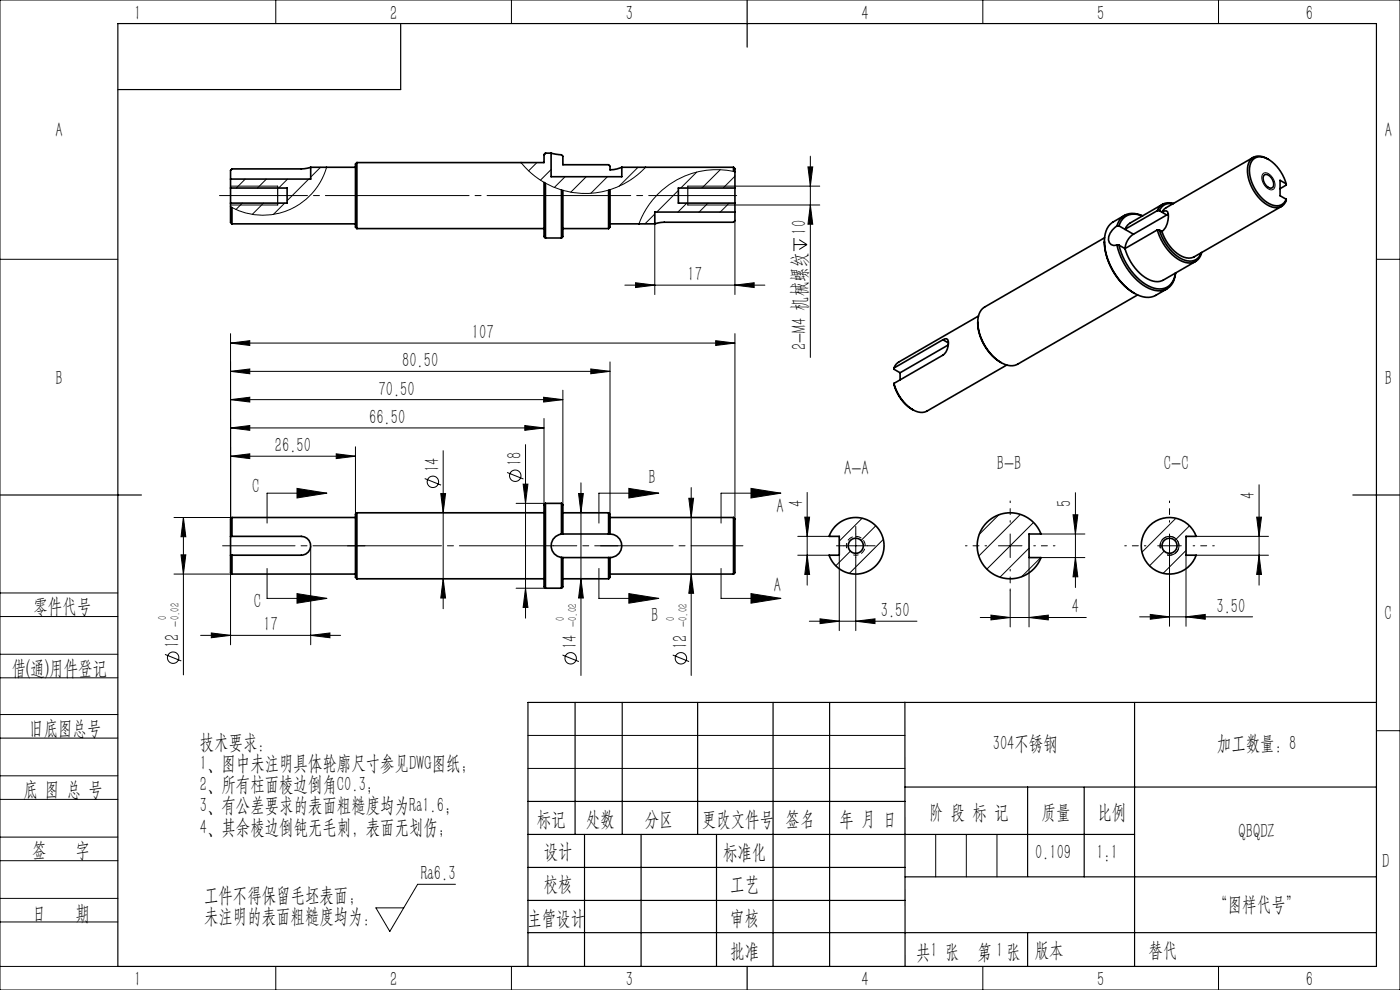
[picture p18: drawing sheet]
<svg xmlns="http://www.w3.org/2000/svg" width="297mm" height="210mm" viewBox="0 0 297 210" stroke-linecap="round" stroke-linejoin="round" font-family="sans-serif">
<defs><g id="words">
<g font-size="4.4">
<text x="28.5" y="4.1">1</text>
<text x="82.7" y="4.1">2</text>
<text x="132.7" y="4.1">3</text>
<text x="182.7" y="4.1">4</text>
<text x="232.7" y="4.1">5</text>
<text x="277" y="4.1">6</text>
<text x="11.7" y="29.1">A</text>
<text x="293.8" y="29.1">A</text>
<text x="171" y="49.7" transform="rotate(-90 171 49.7)">10</text>
<text x="145.9" y="59.6">17</text>
<text x="100.1" y="71.9">107</text>
<text x="85.3" y="77.9">80.50</text>
<text x="171" y="74.3" transform="rotate(-90 171 74.3)">2-M4 机械螺纹</text>
<text x="11.7" y="81.6">B</text>
<text x="80.3" y="83.9">70.50</text>
<text x="293.8" y="81.6">B</text>
<text x="78.3" y="89.9">66.50</text>
<text x="58.3" y="95.9">26.50</text>
<text x="93.1" y="100.2" transform="rotate(-90 93.1 100.2)">14</text>
<text x="110.6" y="98.9" transform="rotate(-90 110.6 98.9)">18</text>
<text x="179.1" y="100.8">A-A</text>
<text x="211.5" y="99.6">B-B</text>
<text x="246.9" y="99.8">C-C</text>
<text x="53.5" y="104.7">C</text>
<text x="137.6" y="102.6">B</text>
<text x="170.4" y="107.5" transform="rotate(-90 170.4 107.5)">4</text>
<text x="227.3" y="107.6" transform="rotate(-90 227.3 107.6)">5</text>
<text x="266.2" y="105.9" transform="rotate(-90 266.2 105.9)">4</text>
<text x="164.7" y="108.8">A</text>
<text x="164.2" y="125.5">A</text>
<text x="7.1" y="130.1">零件代号</text>
<text x="53.9" y="129.1">C</text>
<text x="138.2" y="132">B</text>
<text x="186.9" y="130.9">3.50</text>
<text x="227.4" y="130.1">4</text>
<text x="258.1" y="130">3.50</text>
<text x="293.7" y="131.6">C</text>
<text x="38" y="137.5" transform="rotate(-90 38 137.5)">12</text>
<text x="55.9" y="133.9">17</text>
<text x="122.4" y="137.6" transform="rotate(-90 122.4 137.6)">14</text>
<text x="145.8" y="137.6" transform="rotate(-90 145.8 137.6)">12</text>
<text x="2.5" y="143.2">借(通)用件登记</text>
<text x="6.2" y="155.8">旧底图总号</text>
<text x="42.4" y="158.8">技术要求：</text>
<text x="210.6" y="159.1">304不锈钢</text>
<text x="258.2" y="159.1">加工数量：8</text>
<text x="42.4" y="163.3">1、图中未注明具体轮廓尺寸参见DWG图纸；</text>
<text x="42.4" y="167.8">2、所有柱面棱边倒角C0.3；</text>
<text x="5" y="168.9">底 图 总 号</text>
<text x="42.4" y="172.3">3、有公差要求的表面粗糙度均为Ra1.6；</text>
<text x="197.1" y="173.8">阶 段 标 记</text>
<text x="221" y="173.8">质量</text>
<text x="232.8" y="173.8">比例</text>
<text x="42.4" y="176.8">4、其余棱边倒钝无毛刺，表面无划伤；</text>
<text x="113.9" y="175.2">标记</text>
<text x="124.3" y="175.2">处数</text>
<text x="136.8" y="175.2">分区</text>
<text x="148.9" y="175.2">更改文件号</text>
<text x="166.7" y="175.2">签名</text>
<text x="178.1" y="175.2">年 月 日</text>
<text x="262.8" y="177.8">QBQDZ</text>
<text x="6.8" y="181.9">签</text>
<text x="16" y="181.9">字</text>
<text x="115.3" y="182.1">设计</text>
<text x="153.4" y="182.1">标准化</text>
<text x="219.6" y="182.1">0.109</text>
<text x="232.6" y="182.1">1:1</text>
<text x="293.2" y="184.1">D</text>
<text x="43.3" y="191.4">工件不得保留毛坯表面；</text>
<text x="89.2" y="186.7">Ra6.3</text>
<text x="115.3" y="189">校核</text>
<text x="154.9" y="189">工艺</text>
<text x="6.8" y="195.2">日</text>
<text x="16" y="195.2">期</text>
<text x="43.3" y="195.9">未注明的表面粗糙度均为：</text>
<text x="111.9" y="196.2">主管设计</text>
<text x="154.9" y="196.2">审核</text>
<text x="257.4" y="193.1">“图样代号”</text>
<text x="154.9" y="203.1">批准</text>
<text x="194.4" y="203.4">共 张</text>
<text x="197.4" y="203.1">1</text>
<text x="207.4" y="203.4">第 张</text>
<text x="211.3" y="203.1">1</text>
<text x="219.5" y="203.1">版本</text>
<text x="243.6" y="203.1">替代</text>
<text x="28.5" y="209.1">1</text>
<text x="82.7" y="209.1">2</text>
<text x="132.7" y="209.1">3</text>
<text x="182.7" y="209.1">4</text>
<text x="232.7" y="209.1">5</text>
<text x="277" y="209.1">6</text>
</g>
<g font-size="2.6">
<text x="35.4" y="131.6" transform="rotate(-90 35.4 131.6)">0</text>
<text x="119.8" y="131.7" transform="rotate(-90 119.8 131.7)">0</text>
<text x="143.1" y="131.7" transform="rotate(-90 143.1 131.7)">0</text>
<text x="38" y="132.9" transform="rotate(-90 38 132.9)">-0.02</text>
<text x="122.4" y="133" transform="rotate(-90 122.4 133)">-0.02</text>
<text x="145.8" y="133" transform="rotate(-90 145.8 133)">-0.02</text>
</g>
</g></defs>
<g fill="none" stroke="#000" stroke-width=".21">
<path d="M0 0h297v210h-297zM58.5 0v5M108.5 0v5M208.5 0v5M258.5 0v5M48.9 39.5h10M52 38l-1.9 1.9M56.5 38l-1.9 1.9M61 38l-1.9 1.9M65.5 38l-4.6 4.6M68 35.5l-2.1 2.1M69.3 35.5a14 14 0 0 1-20.4 8.4"/>
<path d="M110.5 34.5a17.5 17.5 0 0 0 26.4 1M113.9 34.5l-1.8 1.7M115.9 32.5l-.5 .5M116.9 36l-2.2 2.2M119.9 37.5l-2.3 2.3M124.4 37.5l-3.3 3.3M128.9 37.5l-3.6 3.5M135.4 35.5l-4.1 4M145.9 39.5h28M147.8 36.5l-3.4 3.4M152.8 36l-3.9 3.9M155.9 37.4l-2.5 2.5"/>
<path d="M155.9 36.4a17.6 17.6 0 0 0-20.4 11.1M171.4 35.4h1l-.5 4.1zM171.9 33.1v42.7M267.9 36.9a1.28 1.28 0 0 1 1.8 .5 1.98 1.98 0 0 1 .3 2.8 2.33 2.33 0 0 1-2.3-2.4zM0 55h25M48.9 43.5h10M51.4 43.1l-1.3 1.3M55.9 43.1l-2.4 2.4M60.4 43.1l-2.4 2.4M134.8 60l4.1 .5-4.1 .5zM138.9 45.4l-2.1 2.1M138.9 47.5v15"/>
<path d="M143.9 40.4l-4.6 4.6M145.7 43.1l-1.9 1.9M150.2 43.1l-1.9 1.9M154.7 43.1l-1.9 1.9M155.9 46.8v15.7M168.4 50.5v2.8M168.4 51.9h2.8M169.5 50.8l1.7 1.1M171.2 51.9l-1.7 1M171.9 43.5l.5 4.1h-1zM173.9 43.5h-28M292 55h5"/>
<path d="M48.9 78.8l4.1-.5v1zM48.9 72.8l4.1-.5v1zM48.9 70.8v43M48.9 78.8h80.5M48.9 72.8h107M125.3 78.3l4.1 .5-4.1 .5zM129.4 76.8v32.3M132.6 60.5h29.7M151.8 72.3l4.1 .5-4.1 .5zM155.9 60.5l4.1-.5v1zM155.9 70.8v39.3M48.9 96.8l4.1-.5v1z"/>
<path d="M48.9 96.8h26.5M48.9 90.8l4.1-.5v1zM48.9 84.8l4.1-.5v1zM48.9 90.8h66.5M48.9 84.8h70.5M71.3 96.3l4.1 .5-4.1 .5zM75.4 94.8v14.3M94 95.6v33.5M111.3 90.3l4.1 .5-4.1 .5zM111.5 94.3v36.8M115.3 84.3l4.1 .5-4.1 .5zM115.4 88.8v18.3"/>
<path d="M119.4 82.8v24.3M36.9 109.8h12.3M38.4 117.7h1l-.5 4.1zM38.9 109.8v33.4M38.9 109.8l.5 4.1h-1zM63 103.6l6.4 1-6.4 1zM65.9 115.8v21M69.4 104.6h-12.7v6.4M90.1 101.5l3.5 1.4M93.5 104.7h1l-.5 4.1zM107.6 100.2l3.4 1.4M109.5 106.8h6.2"/>
<path d="M111 102.7h1l-.5 4.1zM122.7 104.7h1.1l-.6 4.1zM123.2 102.4v40.9M133.4 103.6l6.4 1-6.4 1zM139.8 104.6h-12.7v6.4M146.1 105.7h1l-.5 4.1zM146.6 103.4v39.9M159.3 103.6l6.4 1-6.4 1zM165.7 104.6h-12.7v6.4M169.2 113.8h6.7M169.2 117.8h6.7M170.7 109.7h1l-.5 4.1z"/>
<path d="M171.2 117.8l.5 4.1h-1zM171.2 104.5v19.6M178 117.8v16M179 115.8h5M180.4 116.9l-3.1 3.1M181.5 119.9v13.9M181.5 113.3v5M182.9 109.9l-4.9 4.9M185.8 111.5l-3.1 3.1M187.4 114.4l-7.2 7.2M211.8 115.8h5M211.9 109.2l-4.2 4.2"/>
<path d="M214.3 113.3v5M216.5 109.1l-8.9 8.8M218.3 118.3v14.7M218.3 116.3l-6.2 6.1M219.3 110.8l-9.9 9.9M220.8 118.3l-4.1 4M220.8 113.3h9.3M220.8 118.3h9.3M227.6 109.2h1.1l-.6 4.1zM228.1 104.5v20.1M228.1 118.3l.6 4.1h-1.1zM245.6 115.8h5"/>
<path d="M246.2 116.3a2 2 0 0 1 1.7-2.5 2 2 0 0 1 2.2 2.1 2 2 0 0 1-2.5 1.8M247 116.9l-3.1 3.1M248.1 113.3v19.5M249.5 109.9l-7.2 7.2M251.6 117.8v15M251.6 116.8l-4.9 4.8M252.3 111.5l-3.1 3.1M253.8 113.8h15.3M253.8 117.8h15.3M266.6 109.7h1l-.5 4.1zM267.1 117.8l.5 4.1h-1zM267.1 102.8v21.3"/>
<path d="M0 138.8h25M0 125.8h25M0 130.8h25M35 138.8l3.5 1.4M36.9 121.8h12.3M42.6 134.8h29.7M44.8 134.3l4.1 .5-4.1 .5zM48.9 121.5v15.3M56.7 120.6v6.3h12.7M63 125.9l6.4 1-6.4 1zM65.9 134.8l4.1-.5v1zM94 122.8l.5 4.1h-1z"/>
<path d="M109.5 124.8h6.2M111.5 124.8l.5 4.1h-1zM119.3 138.9l3.5 1.4M123.2 122.8l.6 4.1h-1.1zM127.1 120.6v6.3h12.7M133.4 125.9l6.4 1-6.4 1zM142.7 138.9l3.5 1.4M146.6 121.8l.5 4.1h-1zM153 120.6v6.3h12.7M159.3 125.9l6.4 1-6.4 1zM171.7 131.8h22.8M174 131.3l4 .5-4 .5z"/>
<path d="M181.5 131.8l4.1-.5v1zM208 131h22.4M210.2 130.5l4.1 .5-4.1 .5zM214.3 125.3v7.7M218.3 131l4.1-.5v1zM241.8 130.8h23.9M244 130.3l4.1 .5-4.1 .6zM251.6 130.8l4.1-.5v1.1zM0 143.8h25M0 156.6h25M0 151.6h25M112 156h80"/>
<path d="M292 155h5M0 169.6h25M0 164.6h25M0 177.6h25M112 163h80M198.5 177v9M205 177v9M211.5 177v9M0 182.6h25M0 190.6h25M0 195.6h25M96.6 187.6h-8l-5.9 10-3-5h5.9"/>
<path d="M0 205h25M58.5 205v5M108.5 205v5M208.5 205v5M258.5 205v5"/>
<circle cx="91.8" cy="102.2" r="1.21"/>
<circle cx="109.3" cy="100.9" r="1.21"/>
<circle cx="36.7" cy="139.5" r="1.21"/>
<circle cx="121.1" cy="139.6" r="1.21"/>
<circle cx="144.5" cy="139.6" r="1.21"/>
</g>
<path d="M181 117.7a2 2 0 0 0 2.5-1.8 2 2 0 0 0-2.1-2.1 2 2 0 0 0-1.8 2.5M247.6 117.7a2 2 0 0 0 2.5-1.8 2 2 0 0 0-2.2-2.1 2 2 0 0 0-1.7 2.5" fill="none" stroke="#000" stroke-width=".21" stroke-dasharray="1.3 .6" stroke-dashoffset=".2" stroke-linecap="butt"/>
<path d="M209.3 115.8h-4.5M214.3 110.8v-4.5M219.3 115.8h4.5M243.1 115.8h-4.5M248.1 110.8v-4.5M253.1 115.8h4.5M214.3 120.8v4.5M248.1 120.8v4.5" fill="none" stroke="#000" stroke-width=".21" stroke-dasharray="30.5 1.3 1.3 1.3" stroke-dashoffset="30.1"/>
<path d="M117.4 115.8h-43.7" fill="none" stroke="#000" stroke-width=".21" stroke-dasharray="30.5 1.3 1.3 1.3" stroke-dashoffset="10.5"/>
<path d="M47.2 115.8h30.2M127.4 115.8h30.2" fill="none" stroke="#000" stroke-width=".21" stroke-dasharray="30.5 1.3 1.3 1.3" stroke-dashoffset="15.1"/>
<path d="M117.4 115.8h13.7" fill="none" stroke="#000" stroke-width=".21" stroke-dasharray="30.5 1.3 1.3 1.3" stroke-dashoffset="25.5"/>
<path d="M156.3 41.5h-109.7" fill="none" stroke="#000" stroke-width=".21" stroke-dasharray="30.5 1.3 1.3 1.3" stroke-dashoffset="11.8"/>
<g fill="none" stroke="#000" stroke-width=".25">
<path d="M25 5h267v200h-267zM85 5v14h-60M158.5 0v10M58.9 39.5v4M145.9 39.5v4M0 105h30M287 105h10M122 149v28M132 149v28M148 149v28M164 149v56M176 149v56"/>
<path d="M192 148.9v56.1M240.7 149v56M292 149h-180v56M112 177h128.7M112 170h80M124 177v28M136 177v28M152 177v28M192 166.9h100M218 166.9v19M230 167v19M112 197.8h180"/>
<path d="M112 184h80M112 191h80M192 186h100M218 197.8v7.2M158.5 205v5"/>
</g>
<path d="M179 115.8h-1.6M181.5 113.3v-1.6M181.5 118.3v1.6M184 115.8h1.6" fill="none" stroke="#000" stroke-width=".21" stroke-dasharray="30.5 1.3 1.3 1.3"/>
<g fill="#000">
<path d="M48.9 96.8l4.1-.5v1zM71.3 96.3l4.1 .5-4.1 .5zM134.8 60l4.1 .5-4.1 .5zM155.9 60.5l4.1-.5v1z"/>
<path d="M111.3 90.3l4.1 .5-4.1 .5zM48.9 90.8l4.1-.5v1zM115.3 84.3l4.1 .5-4.1 .5zM48.9 84.8l4.1-.5v1zM125.3 78.3l4.1 .5-4.1 .5zM48.9 78.8l4.1-.5v1zM151.8 72.3l4.1 .5-4.1 .5zM48.9 72.8l4.1-.5v1zM65.9 134.8l4.1-.5v1zM44.8 134.3l4.1 .5-4.1 .5zM218.3 131l4.1-.5v1zM210.2 130.5l4.1 .5-4.1 .5z"/>
<path d="M38.9 109.8l.5 4.1h-1zM38.4 117.7h1l-.5 4.1zM93.5 104.7h1l-.5 4.1zM94 122.8l.5 4.1h-1zM111 102.7h1l-.5 4.1zM111.5 124.8l.5 4.1h-1zM146.1 105.7h1l-.5 4.1zM146.6 121.8l.5 4.1h-1zM122.7 104.7h1.1l-.6 4.1zM123.2 122.8l.6 4.1h-1.1zM171.4 35.4h1l-.5 4.1zM171.9 43.5l.5 4.1h-1z"/>
<path d="M133.4 103.6l6.4 1-6.4 1zM133.4 125.9l6.4 1-6.4 1zM63 103.6l6.4 1-6.4 1zM63 125.9l6.4 1-6.4 1z"/>
<path d="M159.3 103.6l6.4 1-6.4 1zM159.3 125.9l6.4 1-6.4 1z"/>
<path d="M170.7 109.7h1l-.5 4.1zM171.2 117.8l.5 4.1h-1zM227.6 109.2h1.1l-.6 4.1zM228.1 118.3l.6 4.1h-1.1zM266.6 109.7h1l-.5 4.1zM267.1 117.8l.5 4.1h-1z"/>
<path d="M174 131.3l4 .5-4 .5zM181.5 131.8l4.1-.5v1z"/>
<path d="M251.6 130.8l4.1-.5v1.1zM244 130.3l4.1 .5-4.1 .6z"/>
</g>
<g fill="none" stroke="#000" stroke-width=".35">
<path d="M48.9 39.9v3.2M48.9 39.9h12v3.2h-12M65.9 35.5l-2 .3h-14.7l-.3 .3v3.8M65.9 35.5h9.5M65.9 35.5v2.5h-17M75.7 34.5v14M75.7 34.5l-.3 .3v13.4l.3 .3M115.4 38.7v11.5l.3 .3M115.7 38.9v11.6M116.9 32.5l2.2 .3 .3 .4v1.7h9.7l.3 .4v.7l1.5-.2 1-.3M116.9 32.5h-1.2l-.3 .3v1.7h-39.7M116.9 32.5v5h15v-2"/>
<path d="M131.9 35.5h23.7M155.6 35.5v.9M155.6 35.5l.3 .3v4.1M155.9 39.9v3.2M155.9 39.9h-12v3.2h12M265.9 33.4l-18.6 10.7-.8 .9 .9-.3a1.65 1.65 0 0 1 .4 2 3.3 3.3 0 0 1-1.3 2.4M268.2 37.2a1.37 1.37 0 0 1 1.8 1.1l.1 .3a.82 .82 0 0 1-.1 1.2 .82 .82 0 0 1-1.2-.2 2 2 0 0 1-.6-2.4zM269.1 33.8a2.74 2.74 0 0 0-4.1 .5 7.6 7.6 0 0 0 1.8 7.3 5.2 5.2 0 0 0 4.5 2.4 1.99 1.99 0 0 0 1.6-1.7M272.9 39a8 8 0 0 0-5-5.7 2.37 2.37 0 0 0-2.8 2.8 8.6 8.6 0 0 0 4.8 7.4 2.17 2.17 0 0 0 3-1.2M272.9 39v.3l-1.3 .7M272.9 39l-1.3-.7v3.2l1.3 .8M48.9 43.1v4.1l.3 .3"/>
<path d="M49.2 44v3.5M49.2 47.5h26.2M75.7 48.5h39.7M115.7 50.5h3.4M119.1 40.3v10.2M119.4 40.4v9.8l-.3 .3M119.4 48.5h9.7M129.1 40.3v8.2M129.4 40.2v8l-.3 .3M129.4 47.5h9.5M155.9 43.1v3.7l-.3 .3h-14.7l-2 .4M155.9 45h-17v2.5"/>
<path d="M234.3 51.2a13.5 13.5 0 0 0 6.4 11M234.3 50.4l-25.4 14.7a3.7 3.7 0 0 0-1.4 4.1 10.6 10.6 0 0 0 5.7 8.1 3 3 0 0 0 2.7 0l25.4-14.7M236.9 52a13.8 13.8 0 0 0 6.9 9.2 3.7 3.7 0 0 0 5.6-3.3 3.5 3.5 0 0 1-5.2 3 13.2 13.2 0 0 1-6.8-8.9M236.9 47.9a3.1 3.1 0 0 0-1.6 3.6 1.27 1.27 0 0 0 1.6 .5M236.9 52h.5M237.4 47.9h-.5M237.4 47.9l3 1.8M237.4 52l1.3 .7M238.6 45.7l-2.4 1.4a5.1 5.1 0 0 0-1.8 5.4 14.3 14.3 0 0 0 6.3 9.7M238.7 52.7a10.1 10.1 0 0 0 5.9 6.9 2.9 2.9 0 0 0 2.2-.2l6.8-3.9M240.4 49.7a3.9 3.9 0 0 0-1.7 3M242.4 45.8a3.4 3.4 0 0 0-5 2.1"/>
<path d="M242.4 45.8a3.6 3.6 0 0 0-5.5 2.1M245.5 48.8a10.1 10.1 0 0 0 5.9 6.9 2.66 2.66 0 0 0 3.5-2.1M245.5 44.7h.5M245.5 48.8h.5M245.5 48.8l-6.8 3.9M246 48.8a9.8 9.8 0 0 0 5.4 6.4 2.54 2.54 0 0 0 3.4-1.6M246 44.7l1.5 .9M246 48.8l.5 .3M246.6 43.3l-6.8 4-.6 .5-.5 .8 6.8-3.9M247.5 45.6l-7.1 4.1M247.9 45.4l-.4 .2M248.8 43.2a2.45 2.45 0 0 0-2.8 1.5"/>
<path d="M248.9 43.2a2.64 2.64 0 0 0-3.4 1.5M271.9 43.8l-18.6 10.7a3.4 3.4 0 0 1-3.6-.8 9.8 9.8 0 0 1-3.2-4.6M189.6 78.1v.2l1.3 .8M190.9 79.1v1.5M200 72.1l.8-.2a1.34 1.34 0 0 1 .3 1.6 2.66 2.66 0 0 1-1.1 1.8l-10.4 6M200 72.1l-10.4 6M200 72.1l1.2 .6M201.2 73.2l-10.3 5.9M207.4 68.3a10.4 10.4 0 0 0 5 8.6M207.6 67l-17 9.8-.5 .5-.5 .8M213.6 77.4l-17 9.8a3.2 3.2 0 0 1-3.4-.6 9.7 9.7 0 0 1-3.6-5.3M247.6 61.3l-2.4 1.4a4.5 4.5 0 0 1-4.5-.5"/>
<path d="M189.6 81.3a8.6 8.6 0 0 0 4 5.6M48.9 113.8h15a2 2 0 0 1 2 2 2 2 0 0 1-2 2h-15M48.9 117.8v3.7l.3 .3M48.9 113.8v4M49.2 117.8v4M49.2 109.8v4M49.2 109.8l-.3 .3v3.7M49.2 109.8h26.2M75.7 108.8v14M75.7 108.8l-.3 .3v13.4l.3 .3M75.7 108.8h39.7M115.7 106.8v18"/>
<path d="M115.7 106.8l-.3 .3v17.4l.3 .3M115.7 106.8h3.4M119.1 106.8v6.5M119.1 118.3v6.5M119.1 113.3a2.5 2.5 0 0 0-2.2 2.5 2.5 2.5 0 0 0 2.2 2.5M119.1 106.8l.3 .3v6.2M119.1 118.3h.3M119.4 118.3v6.2l-.3 .3M119.4 108.8h9.7M119.4 113.3h-.3M119.4 113.3h10M119.4 118.3h10"/>
<path d="M129.1 108.8l.3 .3v4.2M129.1 108.8v4.5M129.1 118.3v4.5M129.4 118.3v4.2l-.3 .3M129.4 113.3a2.5 2.5 0 0 1 2.5 2.5 2.5 2.5 0 0 1-2.5 2.5M129.4 109.8h26.2M155.6 109.8v12M155.6 109.8l.3 .3v11.4l-.3 .3M177.2 111.6a6 6 0 0 1 9.1 .6 6 6 0 0 1-1.9 8.9 6 6 0 0 1-8.5-3.3h2.1v-4h-2.1l.6-1.3zM209.3 110.8a7 7 0 0 1 11.5 2.5h-2.5v5h2.5a7 7 0 0 1-10.3 3.4 7 7 0 0 1-1.2-10.9zM243.9 111.5a6 6 0 0 1 9.9 2.3h-2.2v4h2.2a6 6 0 0 1-8.9 3 6 6 0 0 1-1-9.3zM49.2 121.8h26.2"/>
<path d="M75.7 122.8h39.7M115.7 124.8h3.4M119.4 122.8h9.7M129.4 121.8h26.2"/>
<circle cx="181.5" cy="115.8" r="1.6"/>
<circle cx="248.1" cy="115.8" r="1.6"/>
</g>
<use href="#words"/>
</svg>
